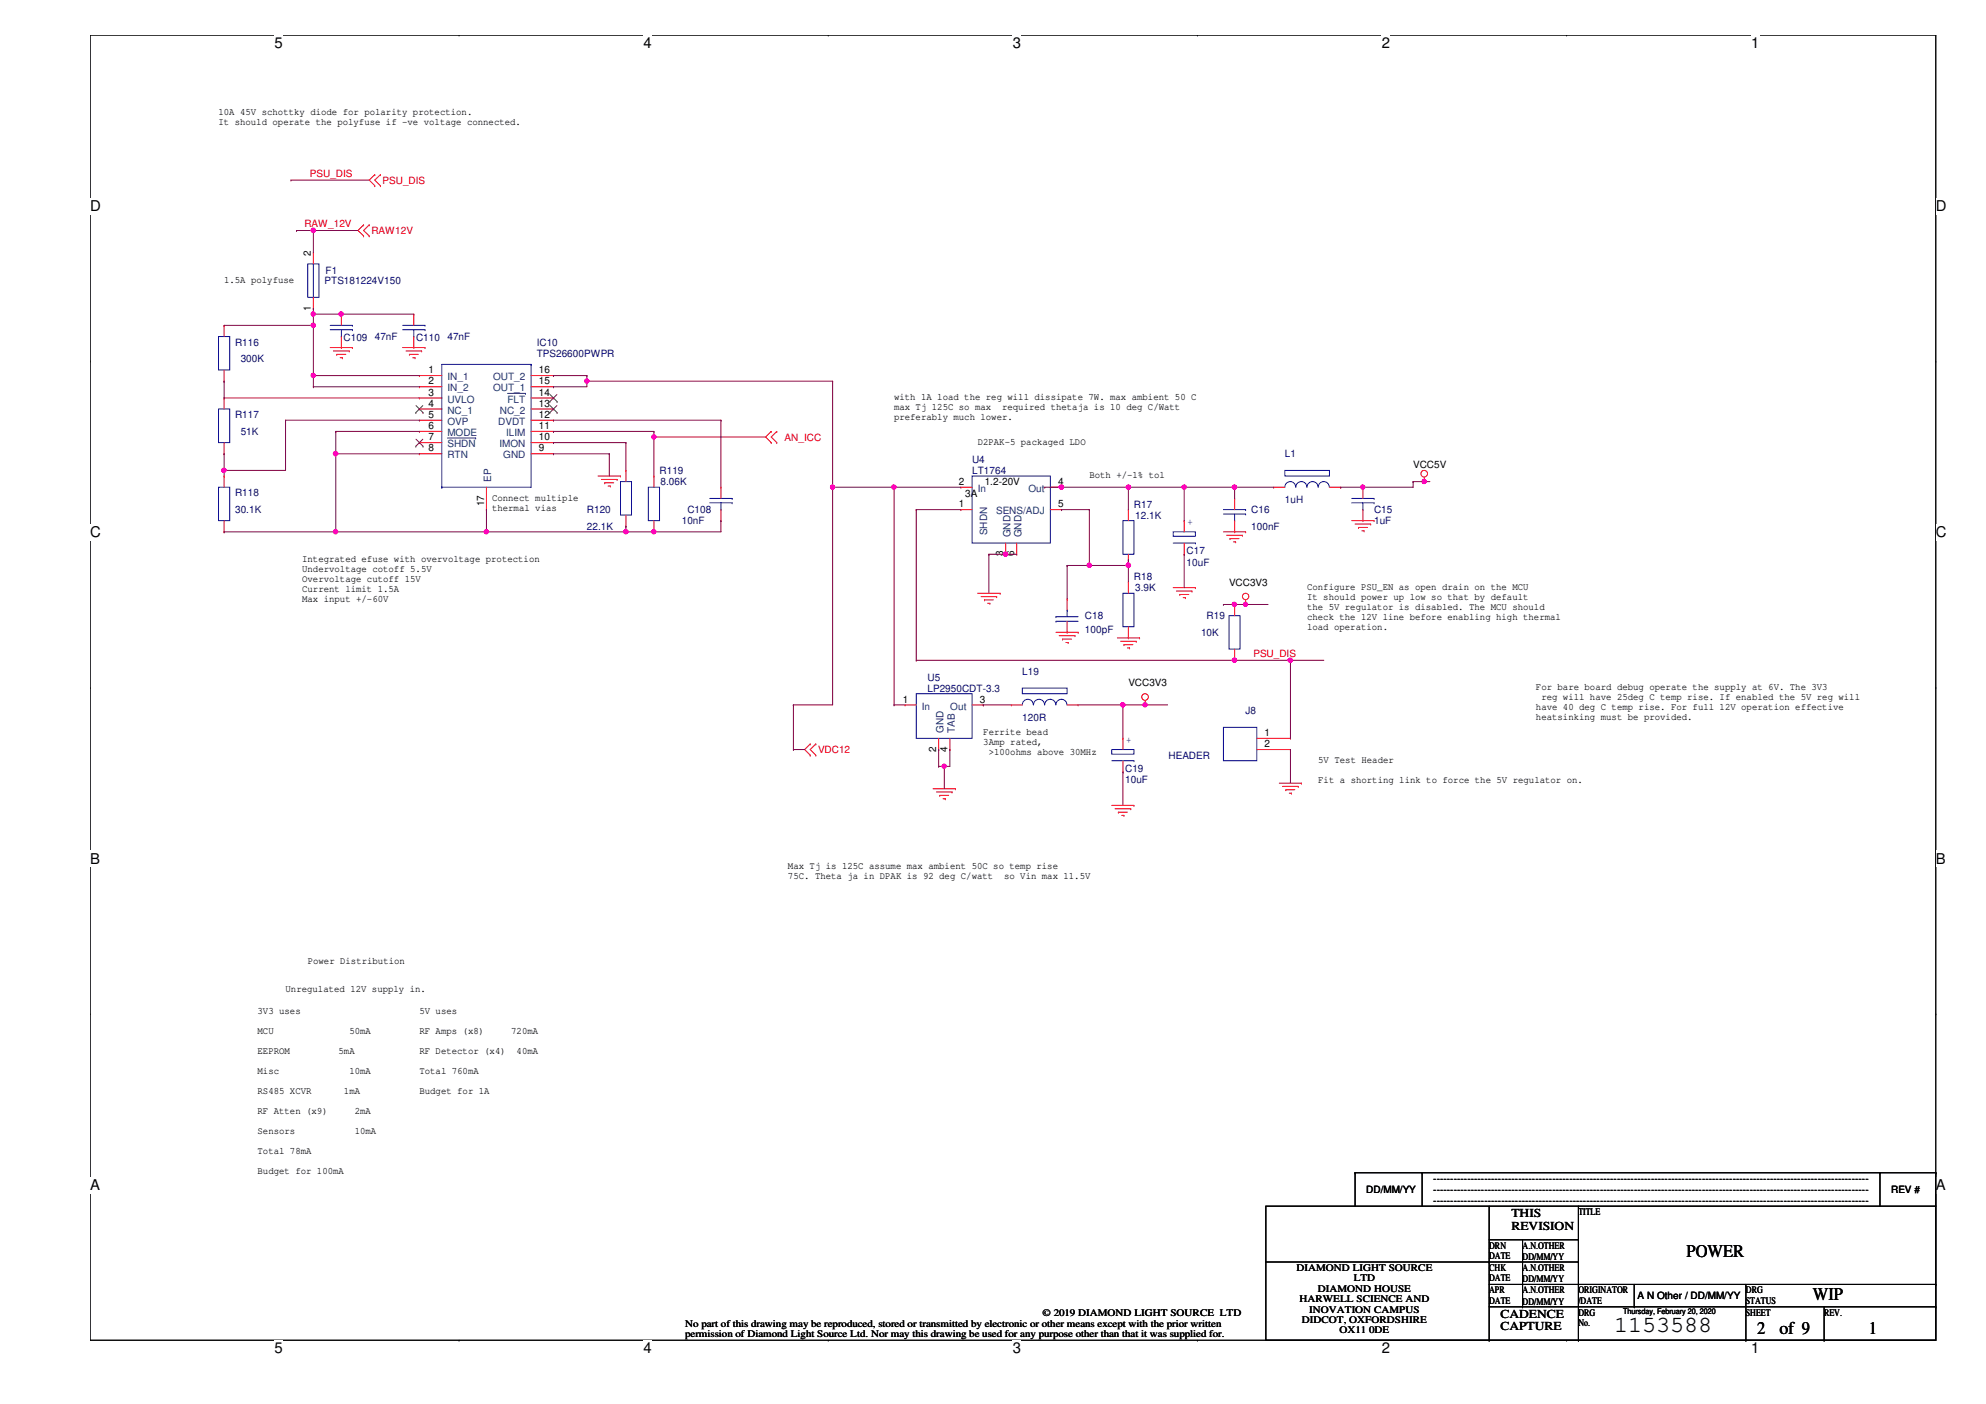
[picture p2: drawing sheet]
<svg xmlns="http://www.w3.org/2000/svg" width="420mm" height="297mm" viewBox="0 0 420 297" stroke-linecap="round" stroke-linejoin="round" font-family="sans-serif">
<defs><g id="words">
<text font-size="5" x="341.5" y="281.8">1153588</text>
<g font-size="3.8">
<text x="356.8" y="265.9">POWER</text>
<text x="383.5" y="275.1">WIP</text>
<text x="371.7" y="282.2">2</text>
<text x="376.5" y="282.2">of 9</text>
<text x="395.4" y="282.2">1</text>
</g>
<g font-size="3.1">
<text x="58.1" y="10.2">5</text>
<text x="136.1" y="10.2">4</text>
<text x="214.2" y="10.2">3</text>
<text x="292.4" y="10.2">2</text>
<text x="370.5" y="10.2">1</text>
<text x="19" y="44.7">D</text>
<text x="409.5" y="44.7">D</text>
<text x="19" y="113.7">C</text>
<text x="409.5" y="113.7">C</text>
<text x="19" y="182.8">B</text>
<text x="409.5" y="182.8">B</text>
<text x="19" y="251.8">A</text>
<text x="409.5" y="251.8">A</text>
<text x="58.1" y="286.3">5</text>
<text x="136.1" y="286.3">4</text>
<text x="214.2" y="286.3">3</text>
<text x="292.4" y="286.3">2</text>
<text x="370.5" y="286.3">1</text>
</g>
<g font-size="2.6">
<text x="319.7" y="257.5">THIS</text>
<text x="319.7" y="260.2">REVISION</text>
<text x="317.4" y="278.8">CADENCE</text>
<text x="317.4" y="281.5">CAPTURE</text>
</g>
<g font-size="2.1">
<text x="46.2" y="24.4">10A 45V schottky diode for polarity protection.</text>
<text x="46.2" y="26.5">It should operate the polyfuse if -ve voltage connected.</text>
<text x="47.4" y="59.9">1.5A polyfuse</text>
<text x="65.8" y="54.2" transform="rotate(-90 65.8 54.2)">2</text>
<text x="65.8" y="65.7" transform="rotate(-90 65.8 65.7)">1</text>
<text x="90.6" y="79">1</text>
<text x="90.6" y="81.3">2</text>
<text x="90.6" y="83.7">3</text>
<text x="114" y="79">16</text>
<text x="114" y="81.3">15</text>
<text x="114" y="83.7">14</text>
<text x="90.6" y="86">4</text>
<text x="90.6" y="88.4">5</text>
<text x="114" y="86">13</text>
<text x="114" y="88.4">12</text>
<text x="189.1" y="84.7">with 1A load the reg will dissipate 7W. max ambient 50 C</text>
<text x="189.1" y="86.8">max Tj 125C so max</text>
<text x="189.1" y="88.9">preferably much lower.</text>
<text x="212" y="86.8">required thetaja is 10 deg C/Watt</text>
<text x="90.6" y="90.8">6</text>
<text x="90.6" y="93.1">7</text>
<text x="90.6" y="95.5">8</text>
<text x="114" y="90.8">11</text>
<text x="114" y="93.1">10</text>
<text x="114" y="95.5">9</text>
<text x="206.8" y="94.1">D2PAK-5 packaged LDO</text>
<text x="230.5" y="101.2">Both +/-1% tol</text>
<text x="299" y="99.1">VCC5V</text>
<text x="102.4" y="107.1" transform="rotate(-90 102.4 107.1)">17</text>
<text x="104.1" y="105.9">Connect multiple</text>
<text x="202.8" y="102.6">2</text>
<text x="202.8" y="107.3">1</text>
<text x="204.2" y="105.2">3A</text>
<text x="208.3" y="102.7">1.2-20V</text>
<text x="223.9" y="102.6">4</text>
<text x="223.9" y="107.3">5</text>
<text x="104.1" y="108">thermal vias</text>
<text x="63.9" y="118.9">Integrated efuse with overvoltage protection</text>
<text x="212.3" y="117.7" transform="rotate(-90 212.3 117.7)">3</text>
<text x="214.6" y="117.7" transform="rotate(-90 214.6 117.7)">6</text>
<text x="63.9" y="121">Undervoltage cotoff 5.5V</text>
<text x="63.9" y="123.1">Overvoltage cutoff 15V</text>
<text x="63.9" y="125.3">Current limit 1.5A</text>
<text x="260" y="123.9">VCC3V3</text>
<text x="276.5" y="124.8">Configure PSU_EN as open drain on the MCU</text>
<text x="63.9" y="127.4">Max input +/-60V</text>
<text x="276.5" y="126.9">It should power up low so that by default</text>
<text x="276.5" y="129">the 5V regulator is disabled. The MCU should</text>
<text x="276.5" y="131.1">check the 12V line before enabling high thermal</text>
<text x="276.5" y="133.3">load operation.</text>
<text x="191" y="148.6">1</text>
<text x="207.3" y="148.6">3</text>
<text x="238.7" y="145.2">VCC3V3</text>
<text x="325" y="146">For bare board debug operate the supply at 6V. The 3V3</text>
<text x="326.1" y="148.2">reg will have 25deg C temp rise. If enabled the 5V reg will</text>
<text x="208" y="155.5">Ferrite bead</text>
<text x="267.5" y="155.7">1</text>
<text x="325" y="150.3">have 40 deg C temp rise. For full 12V operation effective</text>
<text x="325" y="152.4">heatsinking must be provided.</text>
<text x="198.1" y="159" transform="rotate(-90 198.1 159)">2</text>
<text x="200.4" y="159" transform="rotate(-90 200.4 159)">4</text>
<text x="208" y="157.6">3Amp rated,</text>
<text x="209.2" y="159.8">&gt;100ohms above 30MHz</text>
<text x="267.5" y="158.1">2</text>
<text x="278.9" y="161.4">5V Test Header</text>
<text x="278.9" y="165.6">Fit a shorting link to force the 5V regulator on.</text>
<text x="166.7" y="183.9">Max Tj is 125C assume max ambient 50C so temp rise</text>
<text x="166.7" y="186">75C. Theta ja in DPAK is 92 deg C/watt</text>
<text x="212.4" y="186">so Vin max 11.5V</text>
<text x="65.1" y="204">Power Distribution</text>
<text x="60.4" y="209.8">Unregulated 12V supply in.</text>
<text x="54.5" y="214.6">3V3 uses</text>
<text x="88.7" y="214.6">5V uses</text>
<text x="54.5" y="218.8">MCU</text>
<text x="73.9" y="218.8">50mA</text>
<text x="88.7" y="218.8">RF Amps (x8)</text>
<text x="108.2" y="218.8">720mA</text>
<text x="54.5" y="223.1">EEPROM</text>
<text x="54.5" y="227.3">Misc</text>
<text x="71.6" y="223.1">5mA</text>
<text x="73.9" y="227.3">10mA</text>
<text x="88.7" y="223.1">RF Detector (x4)</text>
<text x="88.7" y="227.3">Total 760mA</text>
<text x="109.3" y="223.1">40mA</text>
<text x="54.5" y="231.5">RS485 XCVR</text>
<text x="72.8" y="231.5">1mA</text>
<text x="88.7" y="231.5">Budget for 1A</text>
<text x="54.5" y="235.8">RF Atten (x9)</text>
<text x="54.5" y="240">Sensors</text>
<text x="75.1" y="235.8">2mA</text>
<text x="75.1" y="240">10mA</text>
<text x="54.5" y="244.2">Total 78mA</text>
<text x="54.5" y="248.5">Budget for 100mA</text>
<text x="303.2" y="250.1">--------------------------------------------------------------------------------------------------------------------------------</text>
<text x="289.1" y="252.4">DD/MM/YY</text>
<text x="303.2" y="252.4">--------------------------------------------------------------------------------------------------------------------------------</text>
<text x="303.2" y="254.8">--------------------------------------------------------------------------------------------------------------------------------</text>
<text x="333.9" y="257.1">TITLE</text>
<text x="400.1" y="252.4">REV #</text>
<text x="274.3" y="268.9">DIAMOND LIGHT SOURCE</text>
<text x="315" y="264.2">DRN</text>
<text x="315" y="266.4">DATE</text>
<text x="315" y="268.9">CHK</text>
<text x="322.1" y="266.6">DD/MM/YY</text>
<text x="322.1" y="264.2">A.N.OTHER</text>
<text x="322.1" y="268.9">A.N.OTHER</text>
<text x="274.9" y="275.5">HARWELL SCIENCE AND</text>
<text x="278.8" y="273.3">DIAMOND HOUSE</text>
<text x="286.4" y="271.1">LTD</text>
<text x="315" y="273.6">APR</text>
<text x="315" y="275.8">DATE</text>
<text x="315" y="271.1">DATE</text>
<text x="322.1" y="273.6">A.N.OTHER</text>
<text x="322.1" y="271.3">DD/MM/YY</text>
<text x="333.9" y="273.6">ORIGINATOR</text>
<text x="333.9" y="275.8">/DATE</text>
<text x="346.5" y="274.9">A N Other / DD/MM/YY</text>
<text x="369.4" y="273.6">DRG</text>
<text x="369.4" y="275.8">STATUS</text>
<text x="144.9" y="280.7">No part of this drawing may be reproduced, stored or transmitted by electronic or other means except with the prior written</text>
<text x="220.6" y="278.4">© 2019 DIAMOND LIGHT SOURCE LTD</text>
<text x="275.4" y="279.9">DIDCOT, OXFORDSHIRE</text>
<text x="277" y="277.7">INOVATION CAMPUS</text>
<text x="322.1" y="276">DD/MM/YY</text>
<text x="333.9" y="278.4">DRG</text>
<text x="333.9" y="280.6">No.</text>
<text x="369.4" y="278.4">SHEET</text>
<text x="385.9" y="278.4">REV.</text>
<text x="144.9" y="282.9">permission of Diamond Light Source Ltd. Nor may this drawing be used for any purpose other than that it was supplied for.</text>
<text x="283.4" y="282.1">OX11 0DE</text>
</g>
<g font-size="2.1" fill="#f00">
<text x="65.6" y="37.4">PSU_DIS</text>
<text x="80.9" y="38.9">PSU_DIS</text>
<text x="64.4" y="48.1">RAW_12V</text>
<text x="78.6" y="49.5">RAW12V</text>
<text x="166" y="93.2">AN_ICC</text>
<text x="265.2" y="139">PSU_DIS</text>
<text x="173.1" y="159.3">VDC12</text>
</g>
<g font-size="2.1" fill="#000080">
<text x="68.9" y="58">F1</text>
<text x="68.7" y="60.2">PTS181224V150</text>
<text x="79.3" y="72">47nF</text>
<text x="94.7" y="72">47nF</text>
<text x="49.7" y="73.2">R116</text>
<text x="50.9" y="76.7">300K</text>
<text x="72.7" y="72.2">C109</text>
<text x="88" y="72.2">C110</text>
<text x="113.5" y="73.2">IC10</text>
<text x="113.5" y="75.5">TPS26600PWPR</text>
<text x="49.7" y="88.5">R117</text>
<text x="50.9" y="92">51K</text>
<text x="139.5" y="100.3">R119</text>
<text x="205.7" y="98">U4</text>
<text x="205.7" y="100.3">LT1764</text>
<text x="271.8" y="96.8">L1</text>
<text x="49.7" y="105">R118</text>
<text x="139.7" y="102.7">8.06K</text>
<text x="239.9" y="107.4">R17</text>
<text x="271.8" y="106.4">1uH</text>
<text x="49.7" y="108.6">30.1K</text>
<text x="124.2" y="108.6">R120</text>
<text x="124.2" y="112.1">22.1K</text>
<text x="144.2" y="110.9">10nF</text>
<text x="145.4" y="108.6">C108</text>
<text x="240.2" y="109.8">12.1K</text>
<text x="264.7" y="108.6">C16</text>
<text x="264.7" y="112.1">100nF</text>
<text x="290.7" y="108.6">C15</text>
<text x="290.7" y="110.9">1uF</text>
<text x="251" y="117.3">C17</text>
<text x="251" y="119.7">10uF</text>
<text x="239.9" y="122.7">R18</text>
<text x="240.2" y="125.1">3.9K</text>
<text x="229.5" y="131">C18</text>
<text x="255.3" y="131">R19</text>
<text x="229.5" y="133.9">100pF</text>
<text x="254.1" y="134.5">10K</text>
<text x="216.3" y="142.8">L19</text>
<text x="196.2" y="144">U5</text>
<text x="196.2" y="146.3">LP2950CDT-3.3</text>
<text x="216.3" y="152.5">120R</text>
<text x="263.5" y="151.1">J8</text>
<text x="247.2" y="160.5">HEADER</text>
<text x="238" y="163.4">C19</text>
<text x="238" y="165.7">10uF</text>
</g>
<g font-size="2.1" fill="#004080">
<text x="94.7" y="80.4">IN_1</text>
<text x="94.7" y="82.8">IN_2</text>
<text x="104.3" y="80.4">OUT_2</text>
<text x="104.3" y="82.8">OUT_1</text>
<text x="94.7" y="85.2">UVLO</text>
<text x="94.7" y="87.5">NC_1</text>
<text x="94.7" y="89.9">OVP</text>
<text x="105.4" y="89.9">DVDT</text>
<text x="105.7" y="87.5">NC_2</text>
<text x="107.4" y="85.2">FLT</text>
<text x="94.7" y="92.2">MODE</text>
<text x="94.7" y="94.6">SHDN</text>
<text x="105.7" y="94.6">IMON</text>
<text x="107.1" y="92.2">ILIM</text>
<text x="94.7" y="97">RTN</text>
<text x="103.9" y="101.9" transform="rotate(-90 103.9 101.9)">EP</text>
<text x="106.5" y="97">GND</text>
<text x="206.8" y="104.1">In</text>
<text x="217.6" y="104.1">Out</text>
<text x="208.8" y="113.2" transform="rotate(-90 208.8 113.2)">SHDN</text>
<text x="210.7" y="108.8">SENS/ADJ</text>
<text x="213.8" y="113.7" transform="rotate(-90 213.8 113.7)">GND</text>
<text x="216.1" y="113.7" transform="rotate(-90 216.1 113.7)">GND</text>
<text x="195" y="150.1">In</text>
<text x="199.6" y="155" transform="rotate(-90 199.6 155)">GND</text>
<text x="201" y="150.1">Out</text>
<text x="202" y="155" transform="rotate(-90 202 155)">TAB</text>
</g>
<g font-size="2.1" fill="#00f">
<text x="251.2" y="111.1">+</text>
<text x="238.3" y="157.2">+</text>
</g>
<text font-size="1.7" x="343.4" y="278">Thursday, February 20, 2020</text>
</g></defs>
<path d="M19.1 7.4h390.4v276.1h-390.4z" fill="none" stroke="#000" stroke-width=".21"/>
<g fill="#fff">
<path d="M58.1 7.4h1.7v3.5h-1.7z"/>
<path d="M58.1 283.5h1.7v3h-1.7z"/>
</g>
<path d="M97.1 7.4h.1M97.1 283.5h.1" fill="none" stroke="#000" stroke-width=".21"/>
<g fill="#fff">
<path d="M136.1 7.4h1.8v3.5h-1.8z"/>
<path d="M136.1 283.5h1.8v3h-1.8z"/>
</g>
<path d="M175.2 7.4h.1M175.2 283.5h.1" fill="none" stroke="#000" stroke-width=".21"/>
<g fill="#fff">
<path d="M214.2 7.4h1.8v3.5h-1.8z"/>
<path d="M214.2 283.5h1.8v3h-1.8z"/>
</g>
<path d="M253.3 7.4h.1M253.3 283.5h.1" fill="none" stroke="#000" stroke-width=".21"/>
<g fill="#fff">
<path d="M292.4 7.4h1.7v3.5h-1.7z"/>
<path d="M292.4 283.5h1.7v3h-1.7z"/>
</g>
<path d="M331.4 7.4h.1M331.4 283.5h.1" fill="none" stroke="#000" stroke-width=".21"/>
<g fill="#fff">
<path d="M370.5 7.4h1.7v3.5h-1.7z"/>
<path d="M370.5 283.5h1.7v3h-1.7z"/>
<path d="M19.1 41.9h2.2v3.5h-2.2z"/>
<path d="M409.5 41.9h2.3v3.5h-2.3z"/>
<path d="M19.1 110.9h2.2v3.5h-2.2z"/>
<path d="M409.5 110.9h2.3v3.5h-2.3z"/>
</g>
<path d="M19.1 76.4h.1M409.5 76.4h.1" fill="none" stroke="#000" stroke-width=".21"/>
<g fill="#fff">
<path d="M19.1 180h2v3.4h-2z"/>
<path d="M409.5 180h2.1v3.4h-2.1z"/>
</g>
<path d="M19.1 145.5h.1M409.5 145.5h.1" fill="none" stroke="#000" stroke-width=".21"/>
<g fill="#fff">
<path d="M19.1 249h2v3.5h-2z"/>
<path d="M409.5 249h2.1v3.5h-2.1z"/>
</g>
<g fill="none" stroke="#000" stroke-width=".21">
<path d="M19.1 214.5h.1M409.5 214.5h.1M267.8 255.2h141.7v28.3h-141.7zM286.7 248.1h.1M286.7 248.1v7.1M286.7 248.1h122.8M300.9 248.1h.1M300.9 248.1v7.1M315 255.2v28.3M333.9 255.2v28.3M397.7 248.1h.1M397.7 248.1v7.1"/>
<path d="M409.5 248.1h.1M409.5 248.1v7.1M267.8 267h66.1M315 267h.1M315 271.7h94.5M315 276.5h94.5M315 262.3h18.9M322.1 276.5h.1M322.1 262.3v14.2M333.9 267h.1M333.9 262.3h.1M345.7 276.5h.1"/>
<path d="M345.7 271.7v4.8M369.4 271.7v11.8M385.9 276.5v7M409.5 271.7h.1M409.5 276.5h.1M315 283.5h.1M333.9 283.5h.1M369.4 283.5h.1M385.9 283.5h.1"/>
</g>
<g fill="none" stroke="#f00" stroke-width=".21">
<path d="M79.3 37h.1M79.3 39.3h.1M79.3 37l-1.2 1.1 1.2 1.2M80.5 39.3h.1M80.5 37h.1M80.5 37l-1.2 1.1 1.2 1.2M66.3 53.5h.1M66.3 53.5v2.3M76.9 47.6h.1M76.9 49.9h.1M76.9 47.6l-1.2 1.2 1.2 1.1M78.1 49.9h.1"/>
<path d="M78.1 47.6h.1M78.1 47.6l-1.2 1.2 1.2 1.1M47.4 68.8h.1M47.4 68.8v2.4M47.4 78.3v2.3M66.3 65.3h.1M66.3 62.9v2.4M69.9 73.5h4.6M70.5 74.3h3.4M71.2 75h.1M71.2 75h2M72 75.7h.4"/>
<path d="M72.2 66.5h.1M72.2 73.5h.1M72.2 66.5v2.3M72.2 71.2v2.3M72.4 75.7h.1M73.9 74.3h.1M74.5 73.5h.1M85.2 73.5h4.7M85.9 74.3h3.3M86.6 75h.1M86.6 75h1.9M87.3 75.7h.5"/>
<path d="M87.5 66.5h.1M87.5 73.5h.1M87.5 66.5v2.3M87.5 71.2v2.3M87.8 75.7h.1M88.7 79.5h.1M88.7 79.5h4.8M89.2 74.3h.1M89.9 73.5h.1M112.4 79.5h4.7M117.1 79.5h.1M47.4 80.6h.1"/>
<path d="M47.4 96h.1M47.4 84.2h.1M47.4 84.2v2.3M47.4 93.6v2.4M88.7 81.8h.1M88.7 84.2h.1M88.7 86.5h.1M88.7 88.9h.1M88.7 91.3h.1M88.7 93.6h.1M88.7 96h.1M88.7 81.8h4.8"/>
<path d="M88.7 84.2h4.8M88.7 86.5h4.8M88.7 88.9h4.8M88.7 91.3h4.8M88.7 93.6h4.8M88.7 96h4.8M112.4 81.8h4.7M112.4 84.2h4.7M112.4 86.5h4.7M112.4 88.9h4.7M112.4 91.3h4.7M112.4 93.6h4.7"/>
<path d="M112.4 96h4.7M117.1 81.8h.1M117.1 84.2h.1M117.1 86.5h.1M117.1 88.9h.1M117.1 91.3h.1M117.1 93.6h.1M117.1 96h.1M132.4 99.5h.1M132.4 99.5v2.4M163.2 91.3h.1M163.2 93.6h.1"/>
<path d="M163.2 91.3l-1.2 1.2 1.2 1.1M164.3 93.6h.1M164.3 91.3h.1M164.3 91.3l-1.1 1.2 1.1 1.1M47.4 112.5h.1M47.4 100.7h.1M47.4 100.7v2.4M47.4 110.2v2.3M102.9 107.8h.1M102.9 103.1v4.7M126.5 100.7h4.8M127.3 101.4h3.3"/>
<path d="M127.9 102.1h.1M127.9 102.1h1.9M128.7 102.8h.4M129.1 102.8h.1M130.6 101.4h.1M131.3 100.7h.1M132.4 111.3h.1M132.4 109v2.3M138.3 112.5h.1M138.3 100.7h.1M138.3 100.7v2.4M138.3 110.2v2.3"/>
<path d="M152.5 103.1h.1M152.5 110.2h.1M152.5 103.1v2.4M152.5 107.8v2.4M203.3 103.1h.1M203.3 107.8h.1M203.3 103.1h2.4M203.3 107.8h2.4M212.8 117.3h.1M212.8 114.9v2.4M215.1 117.3h.1M215.1 114.9v2.4"/>
<path d="M222.2 103.1h2.4M222.2 107.8h2.4M224.6 103.1h.1M224.6 107.8h.1M238.7 119.6h.1M238.7 107.8h.1M238.7 107.8v2.4M238.7 117.3v2.3M250.5 110.2h.1M250.5 117.3h.1M250.5 110.2v2.3M250.5 114.9v2.4"/>
<path d="M258.8 112.5h4.7M259.5 113.2h3.3M260.2 114h.1M260.2 114h1.9M260.9 114.6h.5M261.2 105.5h.1M261.2 112.5h.1M261.2 105.5v2.3M261.2 110.2v2.3M261.4 114.6h.1M262.8 113.2h.1M263.5 112.5h.1"/>
<path d="M269.5 103.1h.1M269.5 103.1h2.3M281.3 103.1h2.3M283.6 103.1h.1M286 110.2h4.7M286.7 110.9h3.3M287.4 111.6h.1M287.4 111.6h1.9M288.1 112.3h.5M288.3 103.1h.1M288.3 110.2h.1M288.3 103.1v2.4"/>
<path d="M288.3 107.8v2.4M288.6 112.3h.1M290 110.9h.1M290.7 110.2h.1M301.3 101.9h.1M301.3 101v.9M206.8 125.5h4.8M207.6 126.2h3.3M208.3 126.9h.1M208.3 126.9h1.8M209 127.6h.4M209.4 127.6h.1"/>
<path d="M210.9 126.2h.1M211.6 125.5h.1M223.4 133.8h4.7M224.1 134.5h3.3M224.8 135.2h.1M224.8 135.2h1.9M225.5 135.9h.5M225.8 133.8h.1M225.8 126.7h.1M225.8 126.7v2.4M225.8 131.4v2.4M226 135.9h.1"/>
<path d="M227.4 134.5h.1M228.1 133.8h.1M236.4 135h4.7M237.1 135.7h3.3M237.8 136.4h.1M237.8 136.4h1.9M238.5 137.1h.5M238.7 135h.1M238.7 123.1h.1M238.7 123.1v2.4M238.7 132.6v2.4M239 137.1h.1"/>
<path d="M240.4 135.7h.1M241.1 135h.1M248.2 124.3h4.7M248.9 125.1h3.3M249.6 125.8h.1M249.6 125.8h1.9M250.3 126.4h.5M250.8 126.4h.1M252.2 125.1h.1M252.9 124.3h.1M261.2 139.7h.1M261.2 127.9h.1"/>
<path d="M261.2 127.9v2.4M261.2 137.3v2.4M263.5 127.9h.1M263.5 126.9v1M171.4 157.4h.1M171.4 159.8h.1M171.4 157.4l-1.2 1.2 1.2 1.2M172.6 159.8h.1M172.6 157.4h.1M172.6 157.4l-1.2 1.2 1.2 1.2M191.5 149.1h.1M191.5 149.1h2.3"/>
<path d="M198.6 158.6h.1M198.6 156.2v2.4M201 158.6h.1M201 156.2v2.4M205.7 149.1h2.3M208 149.1h.1M214 149.1h.1M214 149.1h2.3M225.8 149.1h2.3M228.1 149.1h.1M237.6 156.2h.1M237.6 156.2v2.4"/>
<path d="M242.3 149.1h.1M242.3 148.2v.9M265.9 156.2h7.1M265.9 158.6h7.1M273 156.2h.1M273 158.6h.1M197.4 166.9h4.7M198.1 167.6h3.3M198.8 168.3h.1M198.8 168.3h1.9M199.5 169h.5M200 169h.1"/>
<path d="M201.4 167.6h.1M202.1 166.9h.1M235.2 170.4h4.7M235.9 171.1h3.3M236.6 171.8h.1M236.6 171.8h1.9M237.3 172.5h.5M237.6 163.3h.1M237.6 161v2.3M237.8 172.5h.1M239.2 171.1h.1M239.9 170.4h.1"/>
<path d="M270.6 165.7h4.7M271.3 166.4h3.4M272 167.1h.1M272 167.1h1.9M272.8 167.8h.4M273.2 167.8h.1M274.7 166.4h.1M275.3 165.7h.1"/>
<circle cx="301.3" cy="100.2" r=".7"/>
<circle cx="263.5" cy="126.2" r=".68"/>
<circle cx="242.3" cy="147.5" r=".7"/>
</g>
<g fill="none" stroke="#00f" stroke-width=".21">
<path d="M65.1 55.8h2.4v7.1h-2.4zM66.3 55.8v7.1M46.2 71.2h2.4v7.1h-2.4zM66.3 62.9h.1M69.9 68.8h4.6M69.9 69.8h4.6M72.2 71.2h.1M72.2 69.8v1.4M74.5 68.8h.1M74.5 69.8h.1M85.2 68.8h4.7M85.2 69.8h4.7"/>
<path d="M87.5 71.2h.1M87.5 69.8v1.4M89.9 68.8h.1M89.9 69.8h.1M112.4 77.1h.1M112.4 77.1h-18.9v26M112.4 77.1v26h-18.9M46.2 86.5h2.4v7.1h-2.4zM271.8 99.5h9.5v1.2h-9.5zM46.2 103.1h2.4v7.1h-2.4zM93.5 103.1h.1M131.3 101.9h2.3v7.1h-2.3z"/>
<path d="M137.2 103.1h2.3v7.1h-2.3zM150.2 105.5h4.7M150.2 106.4h4.7M152.5 107.8h.1M152.5 106.4v1.4M154.9 105.5h.1M154.9 106.4h.1M205.7 100.7h16.5v14.2h-16.5zM237.6 110.2h2.3v7.1h-2.3zM248.2 112.5h4.7v1h-4.7zM248.2 114.9h4.7M252.9 114.9h.1"/>
<path d="M258.8 107.8h4.7M258.8 108.8h4.7M261.2 110.2h.1M261.2 108.8v1.4M263.5 107.8h.1M263.5 108.8h.1M271.8 103.1a1.14 1.14 0 0 1 1.2-1.2 1.14 1.14 0 0 1 1.1 1.2 1.19 1.19 0 0 1 1.2-1.2 1.19 1.19 0 0 1 1.2 1.2M276.5 103.1a1.16 1.16 0 0 1 1.2-1.2 1.16 1.16 0 0 1 1.1 1.2M278.9 103.1a1.16 1.16 0 0 1 1.2-1.2 1.16 1.16 0 0 1 1.1 1.2M286 105.5h4.7M286 106.4h4.7M288.3 107.8h.1"/>
<path d="M288.3 106.4v1.4M290.7 105.5h.1M290.7 106.4h.1M223.4 131.4h.1M223.4 130.5h.1M223.4 131.4h4.7M223.4 130.5h4.7M225.8 129.1h.1M225.8 129.1v1.4M237.6 125.5h2.3v7.1h-2.3zM260 130.3h2.3v7h-2.3zM193.8 146.8h11.9v9.4h-11.9z"/>
<path d="M216.3 145.6h9.5v1.2h-9.5zM216.3 149.1a1.16 1.16 0 0 1 1.1-1.1 1.16 1.16 0 0 1 1.2 1.1M218.7 149.1a1.16 1.16 0 0 1 1.1-1.1 1.16 1.16 0 0 1 1.2 1.1M221 149.1a1.16 1.16 0 0 1 1.2-1.1 1.16 1.16 0 0 1 1.2 1.1M223.4 149.1a1.16 1.16 0 0 1 1.2-1.1 1.16 1.16 0 0 1 1.1 1.1M235.2 158.6h4.7v1h-4.7zM258.8 153.9h7.1v7.1h-7.1zM235.2 161h4.7M239.9 161h.1"/>
</g>
<g fill="none" stroke="#804000" stroke-width=".21">
<path d="M88 87.3h.1M88 94.4h.1M88 85.8l1.5 1.5M88 92.9l1.5 1.5M89.5 85.8l-1.5 1.5M89.5 92.9l-1.5 1.5M89.5 87.3h.1M89.5 94.4h.1M116.3 85h.1M116.3 87.3h.1M116.4 83.5l1.5 1.5M116.4 85.8l1.5 1.5"/>
<path d="M117.8 83.5l-1.5 1.5M117.8 85.8l-1.5 1.5M117.9 85h.1M117.9 87.3h.1"/>
</g>
<path d="M94.7 92.7h5.9M100.6 92.7h.1M107.4 83.2h3.8M111.2 83.2h.1" fill="none" stroke="#004080" stroke-width=".21"/>
<path d="M62.7 48.8h.1M62.7 48.8h13M66.3 48.8h.1M66.3 48.8v4.7" fill="none" stroke="#800040" stroke-width=".21"/>
<circle cx="66.3" cy="48.7" r=".46" fill="#f0f"/>
<circle cx="66.3" cy="48.7" r=".46" fill="none" stroke="#f0f" stroke-width=".21"/>
<path d="M199.8 162.1h.1M199.8 162.1v4.8" fill="none" stroke="#800040" stroke-width=".21"/>
<circle cx="199.7" cy="162.1" r=".45" fill="#f0f"/>
<circle cx="199.7" cy="162.1" r=".45" fill="none" stroke="#f0f" stroke-width=".21"/>
<g fill="none" stroke="#800040" stroke-width=".21">
<path d="M176.1 80.6h.1M176.1 80.6v22.5M221 103.1h.1M221 103.1h3.6M230.5 119.6h.1M230.5 119.6h8.2M238.7 103.1h.1M238.7 118.4h.1M238.7 119.6h.1M238.7 103.1h11.8M238.7 103.1v4.7M238.7 118.4v4.7"/>
<path d="M242.3 149.1h.1M242.3 149.1h4.7"/>
</g>
<circle cx="238.7" cy="119.6" r=".47" fill="#f0f"/>
<circle cx="238.7" cy="119.6" r=".47" fill="none" stroke="#f0f" stroke-width=".21"/>
<path d="M230.5 107.8h.1M230.5 107.8v11.8" fill="none" stroke="#800040" stroke-width=".21"/>
<circle cx="230.4" cy="119.6" r=".46" fill="#f0f"/>
<circle cx="230.4" cy="119.6" r=".46" fill="none" stroke="#f0f" stroke-width=".21"/>
<path d="M224.6 107.8h.1M224.6 107.8h5.9M250.5 103.1h.1M250.5 103.1v7.1" fill="none" stroke="#800040" stroke-width=".21"/>
<circle cx="250.5" cy="103.1" r=".46" fill="#f0f"/>
<circle cx="250.5" cy="103.1" r=".46" fill="none" stroke="#f0f" stroke-width=".21"/>
<path d="M250.5 117.3h.1M250.5 117.3v7M301.3 101.9h.1M301.3 101.9h1.2" fill="none" stroke="#800040" stroke-width=".21"/>
<circle cx="301.3" cy="101.9" r=".45" fill="#f0f"/>
<circle cx="301.3" cy="101.9" r=".45" fill="none" stroke="#f0f" stroke-width=".21"/>
<path d="M61.6 38.1h.1M61.6 38.1h16.5M193.8 139.7h.1M193.8 139.7h67.4" fill="none" stroke="#800040" stroke-width=".21"/>
<circle cx="261.2" cy="139.7" r=".46" fill="#f0f"/>
<circle cx="261.2" cy="139.7" r=".46" fill="none" stroke="#f0f" stroke-width=".21"/>
<path d="M193.8 107.8h.1M193.8 107.8v31.9M193.8 107.8h9.5M258.8 127.9h.1M258.8 127.9h4.7M261.2 139.7h.1M261.2 127.9h.1M261.2 139.7h11.8" fill="none" stroke="#800040" stroke-width=".21"/>
<circle cx="263.5" cy="127.9" r=".45" fill="#f0f"/>
<circle cx="263.5" cy="127.9" r=".45" fill="none" stroke="#f0f" stroke-width=".21"/>
<circle cx="261.2" cy="127.9" r=".46" fill="#f0f"/>
<circle cx="261.2" cy="127.9" r=".46" fill="none" stroke="#f0f" stroke-width=".21"/>
<g fill="none" stroke="#800040" stroke-width=".21">
<path d="M263.5 127.9h.1M263.5 127.9h4.8M198.6 158.6h.1M198.6 158.6v3.5M201 158.6h.1M201 158.6v3.5h-2.4M237.6 149.1h.1M237.6 149.1v7.1M237.6 149.1h4.7M198.6 162.1h.1M199.8 162.1h.1M237.6 163.3h.1"/>
<path d="M237.6 163.3v7.1"/>
</g>
<circle cx="242.2" cy="149.1" r=".45" fill="#f0f"/>
<circle cx="242.2" cy="149.1" r=".45" fill="none" stroke="#f0f" stroke-width=".21"/>
<circle cx="237.5" cy="149.1" r=".46" fill="#f0f"/>
<circle cx="237.5" cy="149.1" r=".46" fill="none" stroke="#f0f" stroke-width=".21"/>
<path d="M224.6 103.1h.1M224.6 103.1h14.1" fill="none" stroke="#800040" stroke-width=".21"/>
<circle cx="238.7" cy="103.1" r=".46" fill="#f0f"/>
<circle cx="238.7" cy="103.1" r=".46" fill="none" stroke="#f0f" stroke-width=".21"/>
<circle cx="224.5" cy="103.1" r=".46" fill="#f0f"/>
<circle cx="224.5" cy="103.1" r=".46" fill="none" stroke="#f0f" stroke-width=".21"/>
<path d="M250.5 103.1h.1M250.5 103.1h10.7M283.6 103.1h.1M283.6 103.1h4.7M299 101.9h.1M299 101.9v1.2M299 101.9h2.3" fill="none" stroke="#800040" stroke-width=".21"/>
<circle cx="288.3" cy="103.1" r=".45" fill="#f0f"/>
<circle cx="288.3" cy="103.1" r=".45" fill="none" stroke="#f0f" stroke-width=".21"/>
<path d="M225.8 119.6h.1M225.8 119.6v7.1M225.8 119.6h4.7M261.2 103.1h.1M261.2 103.1h8.3M261.2 103.1v2.4M288.3 103.1h.1M288.3 103.1h10.7" fill="none" stroke="#800040" stroke-width=".21"/>
<circle cx="261.2" cy="103.1" r=".46" fill="#f0f"/>
<circle cx="261.2" cy="103.1" r=".46" fill="none" stroke="#f0f" stroke-width=".21"/>
<path d="M176.1 103.1h.1M176.1 103.1h13M212.8 117.3h.1M212.8 117.3h2.3M167.9 149.1h.1M167.9 158.6h.1M167.9 149.1h8.2M167.9 149.1v9.5M167.9 158.6h2.3" fill="none" stroke="#800040" stroke-width=".21"/>
<circle cx="212.7" cy="117.2" r=".46" fill="#f0f"/>
<circle cx="212.7" cy="117.2" r=".46" fill="none" stroke="#f0f" stroke-width=".21"/>
<path d="M189.1 103.1h.1M189.1 103.1v46M209.2 117.3h.1M209.2 117.3h3.6M209.2 117.3v8.2M189.1 149.1h.1M189.1 149.1h2.4" fill="none" stroke="#800040" stroke-width=".21"/>
<circle cx="189.1" cy="103.1" r=".46" fill="#f0f"/>
<circle cx="189.1" cy="103.1" r=".46" fill="none" stroke="#f0f" stroke-width=".21"/>
<path d="M189.1 103.1h.1M189.1 103.1h14.2M273 139.7h.1M273 139.7v16.5" fill="none" stroke="#800040" stroke-width=".21"/>
<circle cx="273" cy="139.7" r=".46" fill="#f0f"/>
<circle cx="273" cy="139.7" r=".46" fill="none" stroke="#f0f" stroke-width=".21"/>
<path d="M117.1 79.5h.1M117.1 79.5h7.1M117.1 81.8h.1M124.2 80.6h.1M124.2 80.6v1.2h-7.1M124.2 80.6h51.9M273 139.7h.1M273 139.7h7.1M273 158.6h.1M273 158.6v7.1" fill="none" stroke="#800040" stroke-width=".21"/>
<circle cx="124.1" cy="80.6" r=".45" fill="#f0f"/>
<circle cx="124.1" cy="80.6" r=".45" fill="none" stroke="#f0f" stroke-width=".21"/>
<path d="M66.3 79.5h.1M66.3 65.3h.1M66.3 79.5h22.4M66.3 65.3v1.2M66.3 79.5v2.3M66.3 81.8h.1M66.3 81.8h22.4M71 96h.1M71 96h17.7M71 96v16.5" fill="none" stroke="#800040" stroke-width=".21"/>
<circle cx="71" cy="96" r=".47" fill="#f0f"/>
<circle cx="71" cy="96" r=".47" fill="none" stroke="#f0f" stroke-width=".21"/>
<path d="M47.4 80.6h.1M47.4 96h.1M47.4 80.6v3.6M47.4 96v3.5M47.4 112.5h.1M47.4 112.5h23.6M102.9 107.8h.1M102.9 107.8v4.7" fill="none" stroke="#800040" stroke-width=".21"/>
<circle cx="71" cy="112.5" r=".46" fill="#f0f"/>
<circle cx="71" cy="112.5" r=".46" fill="none" stroke="#f0f" stroke-width=".21"/>
<path d="M71 112.5h.1M71 112.5h61.4M102.9 112.5h.1" fill="none" stroke="#800040" stroke-width=".21"/>
<circle cx="132.4" cy="112.5" r=".46" fill="#f0f"/>
<circle cx="132.4" cy="112.5" r=".46" fill="none" stroke="#f0f" stroke-width=".21"/>
<circle cx="102.9" cy="112.5" r=".45" fill="#f0f"/>
<circle cx="102.9" cy="112.5" r=".45" fill="none" stroke="#f0f" stroke-width=".21"/>
<path d="M47.4 68.8h.1M47.4 68.8h18.9M66.3 68.8h.1M66.3 68.8v10.7" fill="none" stroke="#800040" stroke-width=".21"/>
<circle cx="66.3" cy="79.4" r=".45" fill="#f0f"/>
<circle cx="66.3" cy="79.4" r=".45" fill="none" stroke="#f0f" stroke-width=".21"/>
<circle cx="66.3" cy="68.8" r=".45" fill="#f0f"/>
<circle cx="66.3" cy="68.8" r=".45" fill="none" stroke="#f0f" stroke-width=".21"/>
<path d="M47.4 84.2h.1M47.4 99.5h.1M47.4 84.2h41.3M60.4 88.9h.1M60.4 88.9h28.3M60.4 88.9v10.6h-13" fill="none" stroke="#800040" stroke-width=".21"/>
<circle cx="47.4" cy="99.5" r=".46" fill="#f0f"/>
<circle cx="47.4" cy="99.5" r=".46" fill="none" stroke="#f0f" stroke-width=".21"/>
<g fill="none" stroke="#800040" stroke-width=".21">
<path d="M47.4 99.5h.1M47.4 99.5v1.2M71 91.3h.1M71 91.3h17.7M71 91.3v4.7M117.1 96h.1M117.1 91.3h.1M117.1 93.6h.1M117.1 88.9h.1M117.1 91.3h21.2M117.1 96h11.8M117.1 93.6h15.3"/>
<path d="M117.1 88.9h35.4M128.9 96h.1M128.9 96v4.7M132.4 93.6h.1M132.4 93.6v5.9M138.3 92.5h.1M138.3 92.5v8.2M138.3 92.5h23.7M152.5 88.9h.1M152.5 88.9v14.2M132.4 111.3h.1M132.4 112.5h.1"/>
<path d="M132.4 111.3v1.2M132.4 112.5h5.9M152.5 110.2h.1M152.5 110.2v2.3"/>
</g>
<circle cx="138.3" cy="92.4" r=".45" fill="#f0f"/>
<circle cx="138.3" cy="92.4" r=".45" fill="none" stroke="#f0f" stroke-width=".21"/>
<path d="M138.3 91.3h.1M138.3 91.3v1.2M176.1 103.1h.1M176.1 103.1v46" fill="none" stroke="#800040" stroke-width=".21"/>
<circle cx="176.1" cy="103.1" r=".45" fill="#f0f"/>
<circle cx="176.1" cy="103.1" r=".45" fill="none" stroke="#f0f" stroke-width=".21"/>
<path d="M66.3 66.5h.1M66.3 66.5h5.9" fill="none" stroke="#800040" stroke-width=".21"/>
<circle cx="72.2" cy="66.4" r=".46" fill="#f0f"/>
<circle cx="72.2" cy="66.4" r=".46" fill="none" stroke="#f0f" stroke-width=".21"/>
<circle cx="66.3" cy="66.4" r=".45" fill="#f0f"/>
<circle cx="66.3" cy="66.4" r=".45" fill="none" stroke="#f0f" stroke-width=".21"/>
<path d="M66.3 66.5h.1M66.3 66.5v2.3M72.2 66.5h.1M72.2 66.5h15.3M138.3 112.5h.1M138.3 112.5h14.2" fill="none" stroke="#800040" stroke-width=".21"/>
<circle cx="138.3" cy="112.5" r=".45" fill="#f0f"/>
<circle cx="138.3" cy="112.5" r=".45" fill="none" stroke="#f0f" stroke-width=".21"/>
<path d="M124.2 79.5h.1M124.2 79.5v1.1M208 149.1h.1M208 149.1h6M228.1 149.1h9.5M237.6 149.1h.1" fill="none" stroke="#800040" stroke-width=".21"/>
<circle cx="66.3" cy="48.7" r=".46" fill="#f0f"/>
<circle cx="66.3" cy="48.7" r=".46" fill="none" stroke="#f0f" stroke-width=".21"/>
<circle cx="199.7" cy="162.1" r=".45" fill="#f0f"/>
<circle cx="199.7" cy="162.1" r=".45" fill="none" stroke="#f0f" stroke-width=".21"/>
<circle cx="238.7" cy="119.6" r=".47" fill="#f0f"/>
<circle cx="238.7" cy="119.6" r=".47" fill="none" stroke="#f0f" stroke-width=".21"/>
<circle cx="230.4" cy="119.6" r=".46" fill="#f0f"/>
<circle cx="230.4" cy="119.6" r=".46" fill="none" stroke="#f0f" stroke-width=".21"/>
<circle cx="250.5" cy="103.1" r=".46" fill="#f0f"/>
<circle cx="250.5" cy="103.1" r=".46" fill="none" stroke="#f0f" stroke-width=".21"/>
<circle cx="301.3" cy="101.9" r=".45" fill="#f0f"/>
<circle cx="301.3" cy="101.9" r=".45" fill="none" stroke="#f0f" stroke-width=".21"/>
<circle cx="261.2" cy="139.7" r=".46" fill="#f0f"/>
<circle cx="261.2" cy="139.7" r=".46" fill="none" stroke="#f0f" stroke-width=".21"/>
<circle cx="263.5" cy="127.9" r=".45" fill="#f0f"/>
<circle cx="263.5" cy="127.9" r=".45" fill="none" stroke="#f0f" stroke-width=".21"/>
<circle cx="261.2" cy="127.9" r=".46" fill="#f0f"/>
<circle cx="261.2" cy="127.9" r=".46" fill="none" stroke="#f0f" stroke-width=".21"/>
<circle cx="242.2" cy="149.1" r=".45" fill="#f0f"/>
<circle cx="242.2" cy="149.1" r=".45" fill="none" stroke="#f0f" stroke-width=".21"/>
<circle cx="237.5" cy="149.1" r=".46" fill="#f0f"/>
<circle cx="237.5" cy="149.1" r=".46" fill="none" stroke="#f0f" stroke-width=".21"/>
<circle cx="238.7" cy="103.1" r=".46" fill="#f0f"/>
<circle cx="238.7" cy="103.1" r=".46" fill="none" stroke="#f0f" stroke-width=".21"/>
<circle cx="224.5" cy="103.1" r=".46" fill="#f0f"/>
<circle cx="224.5" cy="103.1" r=".46" fill="none" stroke="#f0f" stroke-width=".21"/>
<circle cx="288.3" cy="103.1" r=".45" fill="#f0f"/>
<circle cx="288.3" cy="103.1" r=".45" fill="none" stroke="#f0f" stroke-width=".21"/>
<circle cx="261.2" cy="103.1" r=".46" fill="#f0f"/>
<circle cx="261.2" cy="103.1" r=".46" fill="none" stroke="#f0f" stroke-width=".21"/>
<circle cx="212.7" cy="117.2" r=".46" fill="#f0f"/>
<circle cx="212.7" cy="117.2" r=".46" fill="none" stroke="#f0f" stroke-width=".21"/>
<circle cx="189.1" cy="103.1" r=".46" fill="#f0f"/>
<circle cx="189.1" cy="103.1" r=".46" fill="none" stroke="#f0f" stroke-width=".21"/>
<circle cx="273" cy="139.7" r=".46" fill="#f0f"/>
<circle cx="273" cy="139.7" r=".46" fill="none" stroke="#f0f" stroke-width=".21"/>
<circle cx="124.1" cy="80.6" r=".45" fill="#f0f"/>
<circle cx="124.1" cy="80.6" r=".45" fill="none" stroke="#f0f" stroke-width=".21"/>
<circle cx="71" cy="96" r=".47" fill="#f0f"/>
<circle cx="71" cy="96" r=".47" fill="none" stroke="#f0f" stroke-width=".21"/>
<circle cx="71" cy="112.5" r=".46" fill="#f0f"/>
<circle cx="71" cy="112.5" r=".46" fill="none" stroke="#f0f" stroke-width=".21"/>
<circle cx="132.4" cy="112.5" r=".46" fill="#f0f"/>
<circle cx="132.4" cy="112.5" r=".46" fill="none" stroke="#f0f" stroke-width=".21"/>
<circle cx="102.9" cy="112.5" r=".45" fill="#f0f"/>
<circle cx="102.9" cy="112.5" r=".45" fill="none" stroke="#f0f" stroke-width=".21"/>
<circle cx="66.3" cy="79.4" r=".45" fill="#f0f"/>
<circle cx="66.3" cy="79.4" r=".45" fill="none" stroke="#f0f" stroke-width=".21"/>
<circle cx="66.3" cy="68.8" r=".45" fill="#f0f"/>
<circle cx="66.3" cy="68.8" r=".45" fill="none" stroke="#f0f" stroke-width=".21"/>
<circle cx="47.4" cy="99.5" r=".46" fill="#f0f"/>
<circle cx="47.4" cy="99.5" r=".46" fill="none" stroke="#f0f" stroke-width=".21"/>
<circle cx="138.3" cy="92.4" r=".45" fill="#f0f"/>
<circle cx="138.3" cy="92.4" r=".45" fill="none" stroke="#f0f" stroke-width=".21"/>
<circle cx="176.1" cy="103.1" r=".45" fill="#f0f"/>
<circle cx="176.1" cy="103.1" r=".45" fill="none" stroke="#f0f" stroke-width=".21"/>
<circle cx="72.2" cy="66.4" r=".46" fill="#f0f"/>
<circle cx="72.2" cy="66.4" r=".46" fill="none" stroke="#f0f" stroke-width=".21"/>
<circle cx="66.3" cy="66.4" r=".45" fill="#f0f"/>
<circle cx="66.3" cy="66.4" r=".45" fill="none" stroke="#f0f" stroke-width=".21"/>
<circle cx="138.3" cy="112.5" r=".45" fill="#f0f"/>
<circle cx="138.3" cy="112.5" r=".45" fill="none" stroke="#f0f" stroke-width=".21"/>
<use href="#words"/>
</svg>
